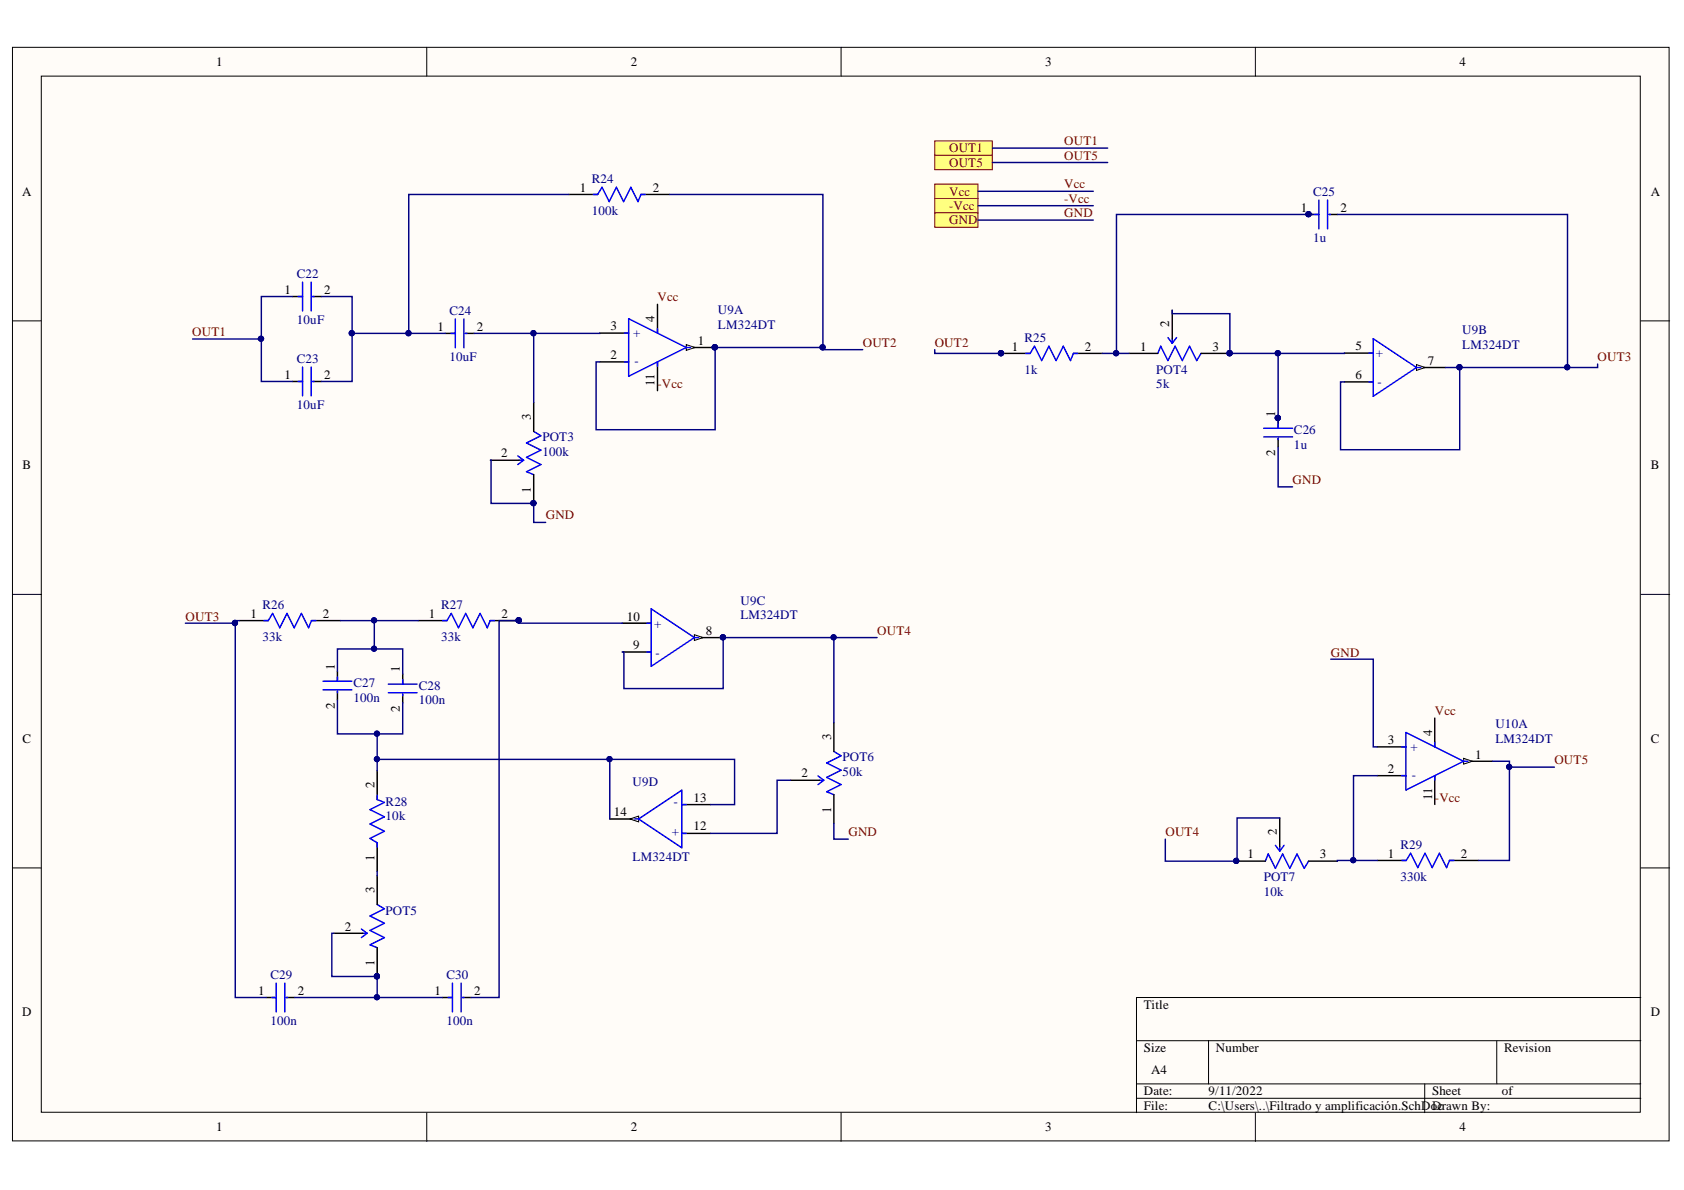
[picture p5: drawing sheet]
<svg xmlns="http://www.w3.org/2000/svg" width="297mm" height="210mm" viewBox="0 0 297 210" stroke-linecap="round" stroke-linejoin="round" font-family="sans-serif">
<defs><g id="words">
<g font-size="2.3">
<text x="38.2" y="11.7">1</text>
<text x="111.2" y="11.7">2</text>
<text x="184.3" y="11.7">3</text>
<text x="257.4" y="11.7">4</text>
<text x="3.9" y="34.5">A</text>
<text x="102.3" y="33.8">1</text>
<text x="115.1" y="33.8">2</text>
<text x="291.2" y="34.5">A</text>
<text x="229.4" y="37.4">1</text>
<text x="236.4" y="37.4">2</text>
<text x="50.2" y="51.8">1</text>
<text x="57.2" y="51.8">2</text>
<text x="77.2" y="58.3">1</text>
<text x="84.1" y="58.3">2</text>
<text x="107.7" y="58.2">3</text>
<text x="115.5" y="56.7" transform="rotate(-90 115.5 56.7)">4</text>
<text x="206.2" y="57.7" transform="rotate(-90 206.2 57.7)">2</text>
<text x="107.7" y="63.3">2</text>
<text x="123.1" y="60.8">1</text>
<text x="178.5" y="61.9">1</text>
<text x="191.4" y="61.9">2</text>
<text x="201.1" y="61.9">1</text>
<text x="213.9" y="61.9">3</text>
<text x="239.1" y="61.8">5</text>
<text x="251.8" y="64.3">7</text>
<text x="50.2" y="66.8">1</text>
<text x="57.2" y="66.8">2</text>
<text x="115.5" y="68" transform="rotate(-90 115.5 68)">11</text>
<text x="239.1" y="66.9">6</text>
<text x="93.6" y="74" transform="rotate(-90 93.6 74)">3</text>
<text x="224.9" y="73.5" transform="rotate(-90 224.9 73.5)">1</text>
<text x="4" y="82.8">B</text>
<text x="88.4" y="80.6">2</text>
<text x="224.9" y="80.5" transform="rotate(-90 224.9 80.5)">2</text>
<text x="291.2" y="82.8">B</text>
<text x="93.6" y="86.9" transform="rotate(-90 93.6 86.9)">1</text>
<text x="44.2" y="109">1</text>
<text x="56.9" y="109">2</text>
<text x="75.6" y="109">1</text>
<text x="88.5" y="109">2</text>
<text x="110.6" y="109.5">10</text>
<text x="124.5" y="112">8</text>
<text x="59" y="118.2" transform="rotate(-90 59 118.2)">1</text>
<text x="70.6" y="118.6" transform="rotate(-90 70.6 118.6)">1</text>
<text x="111.7" y="114.5">9</text>
<text x="59" y="125.1" transform="rotate(-90 59 125.1)">2</text>
<text x="70.6" y="125.6" transform="rotate(-90 70.6 125.6)">2</text>
<text x="4" y="131">C</text>
<text x="146.6" y="130.5" transform="rotate(-90 146.6 130.5)">3</text>
<text x="244.8" y="131.3">3</text>
<text x="252.6" y="129.7" transform="rotate(-90 252.6 129.7)">4</text>
<text x="291.2" y="131">C</text>
<text x="141.4" y="137.1">2</text>
<text x="244.8" y="136.3">2</text>
<text x="260.2" y="133.8">1</text>
<text x="66.1" y="139" transform="rotate(-90 66.1 139)">2</text>
<text x="108.3" y="143.9">14</text>
<text x="122.3" y="141.4">13</text>
<text x="146.6" y="143.4" transform="rotate(-90 146.6 143.4)">1</text>
<text x="252.6" y="141.1" transform="rotate(-90 252.6 141.1)">11</text>
<text x="122.3" y="146.5">12</text>
<text x="225.2" y="147.3" transform="rotate(-90 225.2 147.3)">2</text>
<text x="66.1" y="151.8" transform="rotate(-90 66.1 151.8)">1</text>
<text x="220" y="151.4">1</text>
<text x="232.8" y="151.4">3</text>
<text x="244.8" y="151.3">1</text>
<text x="257.7" y="151.3">2</text>
<text x="66.1" y="157.5" transform="rotate(-90 66.1 157.5)">3</text>
<text x="60.8" y="164.2">2</text>
<text x="66.1" y="170.3" transform="rotate(-90 66.1 170.3)">1</text>
<text x="3.9" y="179.3">D</text>
<text x="45.5" y="175.5">1</text>
<text x="52.5" y="175.5">2</text>
<text x="76.6" y="175.5">1</text>
<text x="83.7" y="175.5">2</text>
<text x="201.8" y="178">Title</text>
<text x="291.2" y="179.3">D</text>
<text x="201.8" y="185.6">Size</text>
<text x="214.5" y="185.6">Number</text>
<text x="265.3" y="185.6">Revision</text>
<text x="203" y="189.4">A4</text>
<text x="201.8" y="193.2">Date:</text>
<text x="201.8" y="195.8">File:</text>
<text x="213.2" y="193.2">9/11/2022</text>
<text x="213.2" y="195.8">C:\Users\..\Filtrado y amplificación.SchDoDcrawn By:</text>
<text x="252.6" y="193.2">Sheet</text>
<text x="264.9" y="193.2">of</text>
<text x="38.2" y="199.6">1</text>
<text x="111.2" y="199.6">2</text>
<text x="184.3" y="199.6">3</text>
<text x="257.4" y="199.6">4</text>
</g>
<g font-size="2.3" fill="#800000">
<text x="167.4" y="26.9">OUT1</text>
<text x="167.4" y="29.4">OUT5</text>
<text x="187.7" y="25.6">OUT1</text>
<text x="187.7" y="28.1">OUT5</text>
<text x="167.4" y="34.5">Vcc</text>
<text x="187.7" y="35.8">-Vcc</text>
<text x="187.7" y="33.2">Vcc</text>
<text x="167.4" y="37">-Vcc</text>
<text x="167.4" y="39.6">GND</text>
<text x="187.7" y="38.3">GND</text>
<text x="116" y="53.2">Vcc</text>
<text x="33.9" y="59.3">OUT1</text>
<text x="152.2" y="61.2">OUT2</text>
<text x="164.9" y="61.2">OUT2</text>
<text x="281.8" y="63.7">OUT3</text>
<text x="116" y="68.4">-Vcc</text>
<text x="228" y="85.4">GND</text>
<text x="96.3" y="91.6">GND</text>
<text x="32.7" y="109.5">OUT3</text>
<text x="154.7" y="112">OUT4</text>
<text x="234.8" y="115.8">GND</text>
<text x="253.1" y="126.2">Vcc</text>
<text x="274.2" y="134.8">OUT5</text>
<text x="253.1" y="141.4">-Vcc</text>
<text x="149.6" y="147.5">GND</text>
<text x="205.6" y="147.5">OUT4</text>
</g>
<g font-size="2.3" fill="#000080">
<text x="104.4" y="32.3">R24</text>
<text x="231.6" y="34.6">C25</text>
<text x="104.4" y="37.9">100k</text>
<text x="231.6" y="42.7">1u</text>
<text x="52.4" y="49">C22</text>
<text x="52.4" y="57.1">10uF</text>
<text x="79.3" y="55.5">C24</text>
<text x="111.7" y="59.5">+</text>
<text x="126.6" y="55.4">U9A</text>
<text x="126.6" y="58">LM324DT</text>
<text x="257.9" y="59">U9B</text>
<text x="52.4" y="64">C23</text>
<text x="79.3" y="63.6">10uF</text>
<text x="111.9" y="64.3">-</text>
<text x="180.7" y="60.4">R25</text>
<text x="180.7" y="65.9">1k</text>
<text x="204" y="65.9">POT4</text>
<text x="242.7" y="63.1">+</text>
<text x="257.9" y="61.5">LM324DT</text>
<text x="204" y="68.5">5k</text>
<text x="243" y="68.1">-</text>
<text x="52.4" y="72.1">10uF</text>
<text x="95.7" y="77.8">POT3</text>
<text x="228.2" y="76.6">C26</text>
<text x="95.7" y="80.4">100k</text>
<text x="228.2" y="79.1">1u</text>
<text x="46.3" y="107.4">R26</text>
<text x="77.8" y="107.4">R27</text>
<text x="130.6" y="106.7">U9C</text>
<text x="46.3" y="113">33k</text>
<text x="77.8" y="113">33k</text>
<text x="115.4" y="110.7">+</text>
<text x="130.6" y="109.2">LM324DT</text>
<text x="115.6" y="115.8">-</text>
<text x="62.3" y="121.2">C27</text>
<text x="62.3" y="123.7">100n</text>
<text x="73.9" y="121.7">C28</text>
<text x="73.9" y="124.3">100n</text>
<text x="263.8" y="128.5">U10A</text>
<text x="263.8" y="131">LM324DT</text>
<text x="148.6" y="134.3">POT6</text>
<text x="148.6" y="136.8">50k</text>
<text x="248.8" y="132.5">+</text>
<text x="249.1" y="137.4">-</text>
<text x="68" y="142.1">R28</text>
<text x="111.6" y="138.6">U9D</text>
<text x="119.5" y="141.2" transform="rotate(-180 119.5 141.2)">-</text>
<text x="68" y="144.6">10k</text>
<text x="119.8" y="146.2" transform="rotate(-180 119.8 146.2)">+</text>
<text x="247" y="149.8">R29</text>
<text x="111.6" y="151.8">LM324DT</text>
<text x="222.9" y="155.4">POT7</text>
<text x="247" y="155.4">330k</text>
<text x="68" y="161.4">POT5</text>
<text x="222.9" y="158">10k</text>
<text x="47.7" y="172.7">C29</text>
<text x="78.8" y="172.7">C30</text>
<text x="47.7" y="180.8">100n</text>
<text x="78.8" y="180.8">100n</text>
</g>
</g></defs>
<g fill="#fffcf8" stroke="#000" stroke-width=".18">
<path d="M2.2 8.3h292.2v192.9h-292.2z"/>
<path d="M7.3 13.4h282v182.8h-282z"/>
</g>
<g fill="none" stroke="#000" stroke-width=".18">
<path d="M75.3 8.3v5.1M148.4 8.3v5.1M221.4 8.3v5.1M2.2 56.6h5.1M289.4 56.6h5.1M2.2 104.8h5.1M289.4 104.8h5.1M2.2 153.1h5.1M289.4 153.1h5.1M289.4 176h-88.9v20.3M75.3 196.3v5M148.4 196.3v5"/>
<path d="M200.5 183.6h88.9M200.5 191.2h88.9M200.5 193.7h88.9M213.2 183.6v7.6M221.4 196.3v5M251.3 191.2v5.1M264 183.6v7.6"/>
</g>
<path d="M105.8 58.8h5.1M105.8 63.8h5.1M121.1 61.3h5" fill="none" stroke="#000" stroke-width=".25"/>
<path d="M121.1 60.8l1.5 .5-1.5 .5z" fill="#fffcf8"/>
<path d="M121.1 60.8l1.5 .5-1.5 .5z" fill="none" stroke="#000" stroke-width=".18"/>
<g fill="#000080" stroke="#000080" stroke-width=".18">
<circle cx="126.1" cy="61.3" r=".47"/>
<circle cx="94.1" cy="88.7" r=".46"/>
</g>
<g fill="none" stroke="#000" stroke-width=".25">
<path d="M100.3 34.3h5.1M113 34.3h5.1M51.6 52.3h1.8M55.1 52.3h1.6M78.5 58.8h1.8M82.1 58.8h1.5M116 53.7v5.1M51.6 67.3h1.8M55.1 67.3h1.6M94.1 71v5.1M116 63.8v5.1M237.1 62.3h5.1"/>
<path d="M237.1 67.4h5.1M249.9 64.8h5M86.5 81.2h5.1M94.1 83.7v5.1"/>
</g>
<g fill="none" stroke="#00f" stroke-width=".25">
<path d="M104.7 34.3h.7l.8-1.3 1.3 2.6 1.2-2.6 1.3 2.6 1.3-2.6 1.2 2.6 .5-1.3h.8M52.6 52.3h.8M53.4 49.8v5M54.9 49.8v5M55.1 52.3h.3M79.5 58.8h.8M80.3 56.3v5M81.8 56.3v5M82.1 58.8h.2M110.1 58.8h.8M110.9 56.2l10.2 5.1-10.2 5.1zM116 58v.8"/>
<path d="M52.6 67.3h.8M53.4 64.7v5.1M54.9 64.7v5.1M55.1 67.3h.3M94.1 76.1l1.3 .8-2.5 1.2 2.5 1.3-2.5 1.3 2.5 1.2-2.5 1.3 1.2 .5M110.1 63.8h.8M116 63.8v.8M121.1 61.3h.7M91.3 80.4l1.1 .8M91.6 81.2h.8M92.4 81.2l-1.1 .7"/>
</g>
<path d="M249.9 64.3l1.5 .5-1.5 .5z" fill="#fffcf8"/>
<path d="M249.9 64.3l1.5 .5-1.5 .5z" fill="none" stroke="#000" stroke-width=".18"/>
<g fill="none" stroke="#00f" stroke-width=".25">
<path d="M231.9 37.8h.7M232.6 35.3v5.1M234.2 35.3v5.1M234.4 37.8h.3M206 59.5l.8 1.1M206.8 59.8v.8M207.5 59.5l-.7 1.1M242.2 59.7l7.7 5.1-7.7 5.1zM180.9 62.3h.8l.8-1.2 1.2 2.5 1.3-2.5 1.3 2.5 1.3-2.5 1.2 2.5 .5-1.3h.8M204.2 62.3l.5-1.2 1.3 2.5 1.3-2.5 1.2 2.5 1.3-2.5 1.3 2.5 .8-1.3M222.9 75.5h5.1M222.9 77.1h5.1"/>
<path d="M225.5 74.8v.7M225.5 77.3v.3M241.5 62.3h.7M241.5 67.4h.7M249.9 64.8h.7"/>
</g>
<path d="M230.9 37.8h1.7M234.4 37.8h1.5M206.8 54.7v5.1M176.6 62.3h5.1M189.3 62.3h5.1M199.1 62.3h5.1M211.9 62.3h5M225.5 73.8v1.7M225.5 77.3v1.5M109.8 109.9h5.1M109.8 115h5.1M122.5 112.5h5.1" fill="none" stroke="#000" stroke-width=".25"/>
<g fill="#000080" stroke="#000080" stroke-width=".18">
<circle cx="176.6" cy="62.3" r=".47"/>
<circle cx="216.9" cy="62.3" r=".46"/>
<circle cx="230.8" cy="37.8" r=".46"/>
<circle cx="225.4" cy="73.7" r=".46"/>
</g>
<path d="M122.5 112l1.5 .5-1.5 .5z" fill="#fffcf8"/>
<path d="M122.5 112l1.5 .5-1.5 .5z" fill="none" stroke="#000" stroke-width=".18"/>
<circle cx="127.5" cy="112.4" r=".46" fill="#000080" stroke="#000080" stroke-width=".18"/>
<path d="M114.1 109.9h.8M114.1 115h.8M114.9 107.4l7.6 5.1-7.6 5zM122.5 112.5h.7" fill="none" stroke="#00f" stroke-width=".25"/>
<path d="M107.6 144.5h5M120.3 147h5.1M120.3 141.9h5.1" fill="none" stroke="#000" stroke-width=".25"/>
<path d="M111.1 144.5l1.5-.5v1z" fill="#fffcf8"/>
<path d="M111.1 144.5l1.5-.5v1z" fill="none" stroke="#000" stroke-width=".18"/>
<g fill="none" stroke="#00f" stroke-width=".25">
<path d="M46.6 109.5h.7l.8-1.3 1.3 2.5 1.2-2.5 1.3 2.5 1.3-2.5 1.2 2.5 .5-1.2h.8M59.5 119.4v.8M71 119.9v.8M78.1 109.5h.7l.8-1.3 1.3 2.5 1.2-2.5 1.3 2.5 1.3-2.5 1.3 2.5 .5-1.2h.7M57 120.2h5.1M57 121.7h5.1M59.5 121.9v.3M68.5 120.7h5.1M68.5 122.2h5.1M71 122.4v.3M144.3 136.9l1 .7M144.5 137.6h.8"/>
<path d="M145.3 137.6l-1 .8M147.1 132.6l1.3 .7-2.6 1.3 2.6 1.3-2.6 1.2 2.6 1.3-2.6 1.3 1.3 .5M66.5 140.3v.7l1.3 .5-2.5 1.3 2.5 1.3-2.5 1.3 2.5 1.2-2.5 1.3 1.2 .8v.7M66.5 159.5l1.3 .8-2.5 1.3 2.5 1.2-2.5 1.3 2.5 1.3-2.5 1.3 1.2 .5M111.9 144.5h.7M112.6 144.5l7.7-5.1v10.1zM120.3 147h.7M120.3 141.9h.7M48 176h.7M48.7 173.4v5.1M50.2 173.4v5.1M50.5 176h.2"/>
<path d="M63.7 163.9l1.1 .7M64 164.6h.8M64.8 164.6l-1.1 .8M79 176h.8M79.8 173.4v5.1M81.3 173.4v5.1M81.6 176h.2"/>
</g>
<g fill="none" stroke="#000" stroke-width=".25">
<path d="M42.2 109.5h5.1M54.9 109.5h5.1M59.5 118.4v1.8M71 118.9v1.8M73.8 109.5h5M86.5 109.5h5M59.5 121.9v1.6M66.5 136v5M71 122.4v1.6M139.5 137.6h5M147.1 127.5v5.1M242.9 131.7h5.1"/>
<path d="M242.9 136.8h5.1M258.2 134.3h5M66.5 148.7v5M66.5 154.5v5M147.1 140.2v5M46.9 176h1.8M50.5 176h1.5M58.9 164.6h5.1M66.5 167.2v5M78 176h1.8M81.6 176h1.5"/>
</g>
<g fill="#000080" stroke="#000080" stroke-width=".18">
<circle cx="91.5" cy="109.4" r=".46"/>
<circle cx="66.5" cy="172.2" r=".46"/>
</g>
<path d="M258.2 133.8l1.5 .5-1.5 .5z" fill="#fffcf8"/>
<path d="M258.2 133.8l1.5 .5-1.5 .5z" fill="none" stroke="#000" stroke-width=".18"/>
<path d="M253.1 126.7v5M253.1 136.8v5.1M218.1 151.9h5.1M225.7 144.3v5.1M230.8 151.9h5.1M243 151.8h5M255.7 151.8h5.1" fill="none" stroke="#000" stroke-width=".25"/>
<path d="M247.2 131.7h.8M247.2 136.8h.8M248 129.2l10.2 5.1-10.2 5.1zM253.1 131v.7M253.1 136.8v.8M258.2 134.3h.7M223.2 151.9l.5-1.3 1.3 2.6 1.2-2.6 1.3 2.6 1.3-2.6 1.3 2.6 .7-1.3M225 149.1l.7 1M225.7 149.4v.7M226.5 149.1l-.8 1M247.3 151.8h.7l.8-1.3 1.3 2.5 1.3-2.5 1.2 2.5 1.3-2.5 1.3 2.5 .5-1.2h.7" fill="none" stroke="#00f" stroke-width=".25"/>
<circle cx="218.1" cy="151.9" r=".46" fill="#000080" stroke="#000080" stroke-width=".18"/>
<g fill="#ffff80" stroke="#800000" stroke-width=".18">
<path d="M164.9 24.9h10.1v2.5h-10.1z" fill-rule="evenodd"/>
<path d="M164.9 27.4h10.1v2.5h-10.1z" fill-rule="evenodd"/>
<path d="M164.9 35h7.6v2.6h-7.6z" fill-rule="evenodd"/>
<path d="M164.9 37.6h7.6v2.5h-7.6z" fill-rule="evenodd"/>
<path d="M164.9 32.5h7.6v2.5h-7.6z" fill-rule="evenodd"/>
</g>
<g fill="none" stroke="#000080" stroke-width=".25">
<path d="M100.3 34.3h-28.2v24.5M118.1 34.3h27.1v27h-19.1v14.5h-21v-12h.7M172.5 36.3h20.3M172.5 38.8h20.3M172.5 33.7h20.3M175 26.1h20.4M175 28.7h20.4M231.7 37.8h-34.8v24.5M235.9 37.8h40.6v27h-19M34 59.8h12.1M51.6 52.3h-5.5v15h5.5M56.7 52.3h5.4v6.5"/>
<path d="M78.5 58.8h-16.4v8.5h-5.4M83.6 58.8h10.5M105.8 58.8h-11.7v12.2M206.8 54.7v.6h10.1v7h8.6M145.2 61.3v.4h7M164.9 61.7v.6h12M194.4 62.3h4.7M225.5 78.8v7.1h2.5M237.1 62.3h-11.6v12.3M254.9 64.8h2.6M257.5 64.8v14.5h-21v-11.9h.6M281.8 64.2v.6h-5.3"/>
<path d="M86.5 81.2h.1v7.6h7.5v3.3h2.1M41.5 109.9v66.1h5.4M42.2 109.5h-.7v.4h-8.8M59.5 118.4v-3.9h11.5v4.4M60 109.5h6v5M66 109.5h7.8M109.8 109.9h-18.3v-.4h-3.5v66.5h-4.9M109.8 115h.3v6.5h17.5v-9h19.5v15M147.1 112.5h7.6M234.7 116.3h7.5v15.4h.7M59.5 123.5v6h11.5v-5.5M66.5 133.9h41.1v10.6"/>
<path d="M66.5 129.5v6.5M107.6 133.9h22v8h-4.2M139.5 137.6h-2.4v9.4h-11.7M242.9 136.8h-4.2v15M263.2 134.3h3v1h8M266.2 135.3v16.5h-5.4M66.5 153.7v.8M147.1 145.2v2.8h2.5M225.7 144.3h-7.5v7.6h-12.7v-3.9M243 151.8h-7.1v.1M52 176h26M58.9 164.6h-.4v7.6h8v3.8"/>
</g>
<g fill="#000080" stroke="#000080" stroke-width=".18">
<circle cx="62" cy="58.8" r=".47"/>
<circle cx="72" cy="58.8" r=".46"/>
<circle cx="126.1" cy="61.3" r=".47"/>
<circle cx="145.1" cy="61.3" r=".47"/>
<circle cx="94.1" cy="58.8" r=".46"/>
<circle cx="46" cy="59.7" r=".46"/>
<circle cx="257.4" cy="64.8" r=".46"/>
<circle cx="225.4" cy="73.7" r=".46"/>
<circle cx="225.4" cy="62.3" r=".47"/>
<circle cx="196.9" cy="62.3" r=".47"/>
<circle cx="216.9" cy="62.3" r=".46"/>
<circle cx="230.8" cy="37.8" r=".46"/>
<circle cx="276.4" cy="64.8" r=".46"/>
<circle cx="66.5" cy="172.2" r=".46"/>
<circle cx="66.5" cy="175.9" r=".46"/>
<circle cx="91.5" cy="109.4" r=".46"/>
<circle cx="66" cy="109.4" r=".46"/>
<circle cx="127.5" cy="112.4" r=".46"/>
<circle cx="66" cy="114.4" r=".46"/>
<circle cx="66.5" cy="133.9" r=".46"/>
<circle cx="107.5" cy="133.9" r=".46"/>
<circle cx="147" cy="112.4" r=".46"/>
<circle cx="238.7" cy="151.7" r=".46"/>
<circle cx="176.6" cy="62.3" r=".47"/>
<circle cx="41.4" cy="109.9" r=".47"/>
<circle cx="218.1" cy="151.9" r=".46"/>
<circle cx="266.2" cy="135.3" r=".46"/>
<circle cx="66.5" cy="129.4" r=".46"/>
<circle cx="94.1" cy="88.7" r=".46"/>
</g>
<use href="#words"/>
</svg>
